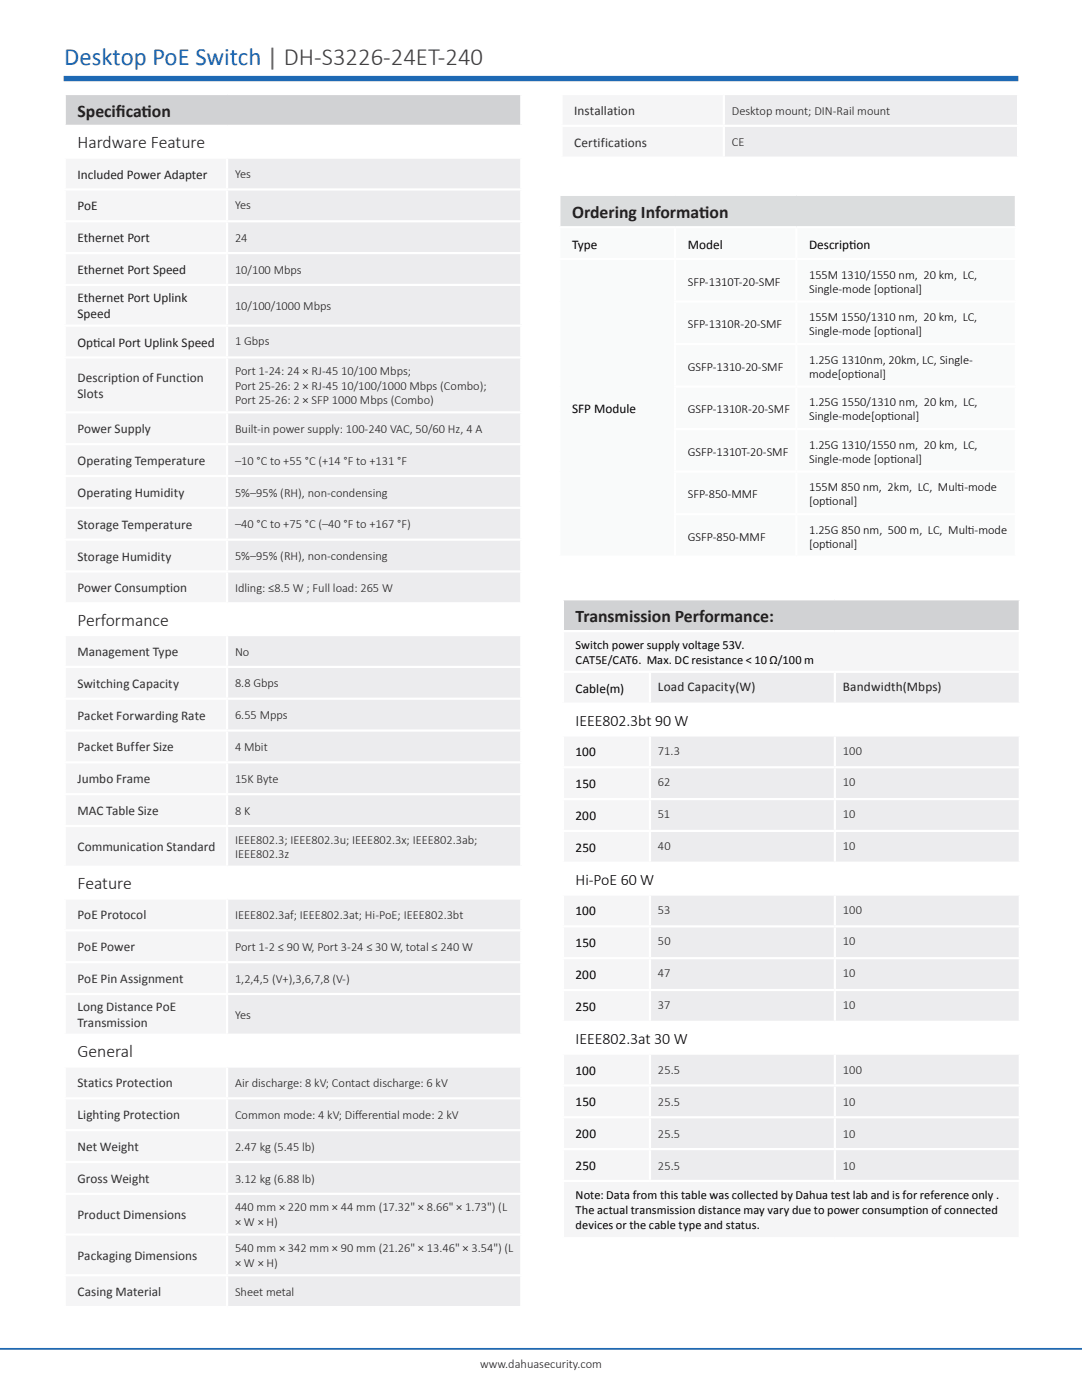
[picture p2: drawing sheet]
<svg xmlns="http://www.w3.org/2000/svg" width="216mm" height="279mm" viewBox="0 0 216 279" stroke-linecap="round" stroke-linejoin="round" font-family="sans-serif">
<defs><g id="words">
<text font-size="4.9" fill="#1e69b4" x="12.8" y="13">Desktop PoE Switch | DH-S3226-24ET-240</text>
<g font-size="3.5" fill="#231f20">
<text x="15.5" y="23.3">Specif</text>
<text x="23.1" y="23.3">icat</text>
<text x="28.3" y="23.3">ion</text>
<text x="15.5" y="29.6">Hardware Feature</text>
<text x="114.2" y="43.6">Ordering Informat</text>
<text x="139.5" y="43.6">ion</text>
<text x="15.5" y="124.9">Performance</text>
<text x="114.9" y="124.1">Transmission Performance:</text>
<text x="15.5" y="177.5">Feature</text>
<text x="15.5" y="211">General</text>
</g>
<g font-size="3.2">
<text x="114.9" y="144.8">IEEE802.3bt 90 W</text>
<text x="114.9" y="176.5">Hi-PoE 60 W</text>
<text x="114.9" y="208.3">IEEE802.3at 30 W</text>
</g>
<g font-size="2.6" fill="#312f30">
<text x="114.6" y="22.9">Installation</text>
<text x="114.6" y="29.3">Certifications</text>
<text x="15.5" y="76.2">Description of Function</text>
<text x="15.5" y="79.4">Slots</text>
<text x="15.5" y="86.5">Power Supply</text>
<text x="15.5" y="92.8">Operating Temperature</text>
<text x="15.5" y="99.2">Operating Humidity</text>
<text x="15.5" y="105.5">Storage Temperature</text>
<text x="15.5" y="111.9">Storage Humidity</text>
<text x="15.5" y="118.2">Power Consumption</text>
<text x="15.5" y="130.9">Management Type</text>
<text x="15.5" y="137.3">Switching Capacity</text>
<text x="15.5" y="143.6">Packet Forwarding Rate</text>
<text x="15.5" y="150">Packet Buffer Size</text>
<text x="15.5" y="156.3">Jumbo Frame</text>
<text x="15.5" y="162.7">MAC Table Size</text>
<text x="15.5" y="169.9">Communication Standard</text>
<text x="15.5" y="183.5">PoE Protocol</text>
<text x="15.5" y="189.8">PoE Power</text>
<text x="15.5" y="196.2">PoE Pin Assignment</text>
<text x="15.5" y="201.8">Long Distance PoE</text>
<text x="15.5" y="205">Transmission</text>
<text x="15.5" y="217">Statics Protection</text>
<text x="15.5" y="223.4">Lighting Protection</text>
<text x="15.5" y="229.7">Net Weight</text>
<text x="15.5" y="236.1">Gross Weight</text>
<text x="15.5" y="243.3">Product Dimensions</text>
<text x="15.5" y="251.4">Packaging Dimensions</text>
<text x="15.5" y="258.7">Casing Material</text>
</g>
<g font-size="2.6" fill="#231f20">
<text x="15.5" y="35.6">Included Power Adapter</text>
<text x="15.5" y="42">PoE</text>
<text x="15.5" y="48.3">Ethernet Port</text>
<text x="15.5" y="54.7">Ethernet Port Speed</text>
<text x="15.5" y="60.3">Ethernet Port Uplink</text>
<text x="15.5" y="63.5">Speed</text>
<text x="15.5" y="69.2">Opt</text>
<text x="18.6" y="69.2">ical Port Uplink Speed</text>
<text x="131.3" y="138">Load Capacity(W)</text>
<text x="168.2" y="138">Bandwidth(Mbps)</text>
</g>
<g font-size="2.6">
<text x="114.2" y="49.6">Type</text>
<text x="137.2" y="49.6">Model</text>
<text x="161.4" y="49.6">Descript</text>
<text x="169.4" y="49.6">ion</text>
<text x="114.2" y="82.5">SFP Module</text>
<text x="114.9" y="138.2">Cable(m)</text>
<text x="114.9" y="150.9">100</text>
<text x="114.9" y="157.3">150</text>
<text x="114.9" y="163.6">200</text>
<text x="114.9" y="170">250</text>
<text x="114.9" y="182.7">100</text>
<text x="114.9" y="189">150</text>
<text x="114.9" y="195.4">200</text>
<text x="114.9" y="201.7">250</text>
<text x="114.9" y="214.4">100</text>
<text x="114.9" y="220.8">150</text>
<text x="114.9" y="227.1">200</text>
<text x="114.9" y="233.5">250</text>
</g>
<g font-size="2.5" fill="#231f20">
<text x="146" y="22.9">Desktop mount; DIN-Rail mount</text>
<text x="146" y="29.2">CE</text>
<text x="46.9" y="35.6">Yes</text>
<text x="46.9" y="41.6">Yes</text>
<text x="46.9" y="48.3">24</text>
<text x="46.9" y="54.6">10/100 Mbps</text>
<text x="46.9" y="61.9">10/100/1000 Mbps</text>
<text x="46.9" y="68.8">1 Gbps</text>
<text x="46.9" y="74.8">Port 1-24: 24 × RJ-45 10/100 Mbps;</text>
<text x="46.9" y="77.7">Port 25-26: 2 × RJ-45 10/100/1000 Mbps (Combo);</text>
<text x="46.9" y="80.7">Port 25-26: 2 × SFP 1000 Mbps (Combo)</text>
<text x="46.9" y="86.4">Built-in power supply: 100-240 VAC, 50/60 Hz, 4 A</text>
<text x="46.9" y="92.7">–10 °C to +55 °C (+14 °F to +131 °F</text>
<text x="46.9" y="99.1">5%–95% (RH), non-condensing</text>
<text x="46.9" y="105.4">–40 °C to +75 °C (–40 °F to +167 °F)</text>
<text x="46.9" y="111.8">5%–95% (RH), non-condensing</text>
<text x="46.9" y="118.1">Idling: ≤8.5 W ; Full load: 265 W</text>
<text x="46.9" y="130.8">No</text>
<text x="46.9" y="137.2">8.8 Gbps</text>
<text x="46.9" y="143.5">6.55 Mpps</text>
<text x="46.9" y="149.9">4 Mbit</text>
<text x="131.3" y="150.6">71.3</text>
<text x="168.2" y="150.6">100</text>
<text x="46.9" y="156.2">15K Byte</text>
<text x="131.3" y="156.9">62</text>
<text x="168.2" y="156.9">10</text>
<text x="46.9" y="162.6">8 K</text>
<text x="131.3" y="163.3">51</text>
<text x="168.2" y="163.3">10</text>
<text x="46.9" y="168.4">IEEE802.3; IEEE802.3u; IEEE802.3x; IEEE802.3ab;</text>
<text x="46.9" y="171.3">IEEE802.3z</text>
<text x="131.3" y="169.6">40</text>
<text x="168.2" y="169.6">10</text>
<text x="46.9" y="183.4">IEEE802.3af; IEEE802.3at; Hi-PoE; IEEE802.3bt</text>
<text x="131.3" y="182.3">53</text>
<text x="168.2" y="182.3">100</text>
<text x="46.9" y="189.8">Port 1-2 ≤ 90 W, Port 3-24 ≤ 30 W, total ≤ 240 W</text>
<text x="131.3" y="188.7">50</text>
<text x="168.2" y="188.7">10</text>
<text x="46.9" y="196.1">1,2,4,5 (V+),3,6,7,8 (V-)</text>
<text x="131.3" y="195">47</text>
<text x="168.2" y="195">10</text>
<text x="46.9" y="203.4">Yes</text>
<text x="131.3" y="201.4">37</text>
<text x="168.2" y="201.4">10</text>
<text x="131.3" y="214.4">25.5</text>
<text x="168.2" y="214.4">100</text>
<text x="46.9" y="217">Air discharge: 8 kV; Contact discharge: 6 kV</text>
<text x="131.3" y="220.7">25.5</text>
<text x="168.2" y="220.7">10</text>
<text x="46.9" y="223.3">Common mode: 4 kV; Dif</text>
<text x="70.9" y="223.3">ferent</text>
<text x="76.7" y="223.3">ial mode: 2 kV</text>
<text x="131.3" y="227.1">25.5</text>
<text x="168.2" y="227.1">10</text>
<text x="46.9" y="229.7">2.47 kg (5.45 lb)</text>
<text x="131.3" y="233.4">25.5</text>
<text x="168.2" y="233.4">10</text>
<text x="46.9" y="236">3.12 kg (6.88 lb)</text>
<text x="46.9" y="241.8">440 mm × 220 mm × 44 mm (17.32&quot; × 8.66&quot; × 1.73&quot;) (L</text>
<text x="46.9" y="244.7">× W × H)</text>
<text x="46.9" y="249.9">540 mm × 342 mm × 90 mm (21.26&quot; × 13.46&quot; × 3.54&quot;) (L</text>
<text x="46.9" y="252.9">× W × H)</text>
<text x="46.9" y="258.6">Sheet metal</text>
<text x="95.8" y="272.9">www.dahuasecurity.com</text>
</g>
<g font-size="2.5">
<text x="137.2" y="57">SFP-1310T-20-SMF</text>
<text x="161.4" y="55.6">155M 1310/1550 nm, 20 km, LC,</text>
<text x="161.4" y="58.4">Single-mode [opt</text>
<text x="177.7" y="58.4">ional]</text>
<text x="137.2" y="65.5">SFP-1310R-20-SMF</text>
<text x="161.4" y="64.1">155M 1550/1310 nm, 20 km, LC,</text>
<text x="161.4" y="66.9">Single-mode [opt</text>
<text x="177.7" y="66.9">ional]</text>
<text x="137.2" y="74">GSFP-1310-20-SMF</text>
<text x="161.4" y="72.6">1.25G 1310nm, 20km, LC, Single-</text>
<text x="161.4" y="75.4">mode[opt</text>
<text x="170.5" y="75.4">ional]</text>
<text x="137.2" y="82.4">GSFP-1310R-20-SMF</text>
<text x="161.4" y="81">1.25G 1550/1310 nm, 20 km, LC,</text>
<text x="161.4" y="83.9">Single-mode[opt</text>
<text x="177.1" y="83.9">ional]</text>
<text x="161.4" y="89.5">1.25G 1310/1550 nm, 20 km, LC,</text>
<text x="137.2" y="90.9">GSFP-1310T-20-SMF</text>
<text x="161.4" y="92.3">Single-mode [opt</text>
<text x="177.7" y="92.3">ional]</text>
<text x="137.2" y="99.4">SFP-850-MMF</text>
<text x="161.4" y="98">155M 850 nm, 2km, LC, Mult</text>
<text x="161.4" y="100.8">[opt</text>
<text x="164.7" y="100.8">ional]</text>
<text x="191.1" y="98">i-mode</text>
<text x="137.2" y="107.9">GSFP-850-MMF</text>
<text x="161.4" y="106.5">1.25G 850 nm, 500 m, LC, Mult</text>
<text x="193.1" y="106.5">i-mode</text>
<text x="161.4" y="109.3">[opt</text>
<text x="164.7" y="109.3">ional]</text>
<text x="114.9" y="129.5">Switch power supply voltage 53V.</text>
<text x="114.9" y="132.4">CAT5E/CAT6. Max. DC resistance &lt; 10 Ω/100 m</text>
<text x="114.9" y="239.4">Note: Data from this table was collected by Dahua test lab and is for reference only .</text>
<text x="114.9" y="242.3">The actual transmission distance may vary due to power consumption of connected</text>
<text x="114.9" y="245.3">devices or the cable type and status.</text>
</g>
</g></defs>
<path d="M0 269.2h215.9" fill="none" stroke="#1e69b4" stroke-width=".35"/>
<path d="M12.7 15.7h190.5" fill="none" stroke="#1e69b4" stroke-width="1.1" stroke-linecap="butt"/>
<path d="M12.9 18.8h91.1v6.3h-91.1z" fill="#d1d2d4"/>
<path d="M12.9 25.1h91.1v6.4h-91.1zM12.9 120.4h91.1v6.3h-91.1zM12.9 173h91.1v6.3h-91.1zM12.9 206.5h91.1v6.4h-91.1z" fill="#fff"/>
<path d="M12.9 31.5h32.4v6.3h-32.4zM12.9 37.8h32.4v6.4h-32.4z" fill="#f5f5f6"/>
<path d="M45.3 31.5h58.7v6.3h-58.7zM45.3 37.8h58.7v6.4h-58.7z" fill="#ececee"/>
<path d="M12.9 44.2h32.4v6.3h-32.4z" fill="#f5f5f6"/>
<path d="M45.3 44.2h58.7v6.3h-58.7z" fill="#ececee"/>
<path d="M12.9 50.5h32.4v6.4h-32.4zM12.9 65h32.4v6.3h-32.4z" fill="#f5f5f6"/>
<path d="M45.3 50.5h58.7v6.4h-58.7zM45.3 65h58.7v6.3h-58.7z" fill="#ececee"/>
<path d="M12.9 56.9h32.4v8.1h-32.4z" fill="#f5f5f6"/>
<path d="M45.3 56.9h58.7v8.1h-58.7z" fill="#ececee"/>
<path d="M12.9 71.3h32.4v11h-32.4zM12.9 82.3h32.4v6.3h-32.4zM12.9 88.6h32.4v6.4h-32.4zM12.9 95h32.4v6.3h-32.4z" fill="#f5f5f6"/>
<path d="M45.3 71.3h58.7v11h-58.7zM45.3 82.3h58.7v6.3h-58.7zM45.3 88.6h58.7v6.4h-58.7zM45.3 95h58.7v6.3h-58.7z" fill="#ececee"/>
<path d="M12.9 101.3h32.4v6.4h-32.4zM12.9 107.7h32.4v6.3h-32.4zM12.9 114h32.4v6.4h-32.4z" fill="#f5f5f6"/>
<path d="M45.3 101.3h58.7v6.4h-58.7zM45.3 107.7h58.7v6.3h-58.7zM45.3 114h58.7v6.4h-58.7z" fill="#ececee"/>
<path d="M12.9 126.7h32.4v6.4h-32.4zM12.9 133.1h32.4v6.3h-32.4zM12.9 139.4h32.4v6.4h-32.4zM12.9 145.8h32.4v6.3h-32.4z" fill="#f5f5f6"/>
<path d="M45.3 126.7h58.7v6.4h-58.7zM45.3 133.1h58.7v6.3h-58.7zM45.3 139.4h58.7v6.4h-58.7zM45.3 145.8h58.7v6.3h-58.7z" fill="#ececee"/>
<path d="M12.9 152.1h32.4v6.4h-32.4zM12.9 158.5h32.4v6.3h-32.4z" fill="#f5f5f6"/>
<path d="M45.3 152.1h58.7v6.4h-58.7zM45.3 158.5h58.7v6.3h-58.7z" fill="#ececee"/>
<path d="M12.9 164.8h32.4v8.2h-32.4z" fill="#f5f5f6"/>
<path d="M45.3 164.8h58.7v8.2h-58.7z" fill="#ececee"/>
<path d="M12.9 179.3h32.4v6.4h-32.4z" fill="#f5f5f6"/>
<path d="M45.3 179.3h58.7v6.4h-58.7z" fill="#ececee"/>
<path d="M12.9 185.7h32.4v6.3h-32.4zM12.9 192h32.4v6.4h-32.4zM12.9 198.4h32.4v8.1h-32.4z" fill="#f5f5f6"/>
<path d="M45.3 185.7h58.7v6.3h-58.7zM45.3 192h58.7v6.4h-58.7zM45.3 198.4h58.7v8.1h-58.7z" fill="#ececee"/>
<path d="M12.9 212.9h32.4v6.3h-32.4zM12.9 219.2h32.4v6.4h-32.4zM12.9 225.6h32.4v6.3h-32.4zM12.9 231.9h32.4v6.4h-32.4zM12.9 254.5h32.4v6.4h-32.4z" fill="#f5f5f6"/>
<path d="M45.3 212.9h58.7v6.3h-58.7zM45.3 219.2h58.7v6.4h-58.7zM45.3 225.6h58.7v6.3h-58.7zM45.3 231.9h58.7v6.4h-58.7zM45.3 254.5h58.7v6.4h-58.7z" fill="#ececee"/>
<path d="M12.9 238.3h32.4v8.1h-32.4zM12.9 246.4h32.4v8.1h-32.4z" fill="#f5f5f6"/>
<path d="M45.3 238.3h58.7v8.1h-58.7zM45.3 246.4h58.7v8.1h-58.7z" fill="#ececee"/>
<g fill="none" stroke="#fff" stroke-width=".44">
<path d="M12.7 18.8h91.5M12.9 19v5.9M104 19v5.9M12.7 25.1h91.5M12.7 31.5h91.5M12.7 37.8h91.5M12.9 25.3v5.9M12.9 31.7v5.9M12.9 38v5.9M45.3 31.7v5.9M45.3 38v5.9M104 25.3v5.9"/>
<path d="M104 31.7v5.9M104 38v5.9M12.7 44.2h91.5M12.7 50.5h91.5M12.7 56.9h91.5M12.9 44.4v5.9M12.9 50.7v5.9M12.9 57.1v7.7M45.3 44.4v5.9M45.3 50.7v5.9M45.3 57.1v7.7M104 44.4v5.9"/>
<path d="M104 50.7v5.9M104 57.1v7.7M12.7 65h91.5M12.7 71.3h91.5M12.9 65.2v5.9M12.9 71.6v10.5M45.3 65.2v5.9M45.3 71.6v10.5M104 65.2v5.9M104 71.6v10.5M12.7 82.3h91.5M12.7 88.6h91.5"/>
<path d="M12.7 95h91.5M12.9 82.5v5.9M12.9 88.9v5.9M12.9 95.2v5.9M45.3 82.5v5.9M45.3 88.9v5.9M45.3 95.2v5.9M104 82.5v5.9M104 88.9v5.9M104 95.2v5.9M12.7 101.3h91.5M12.7 107.7h91.5"/>
<path d="M12.7 114h91.5M12.9 101.6v5.9M12.9 107.9v5.9M12.9 114.3v5.9M45.3 101.6v5.9M45.3 107.9v5.9M45.3 114.3v5.9M104 101.6v5.9M104 107.9v5.9M104 114.3v5.9M12.7 120.4h91.5M12.7 126.7h91.5"/>
<path d="M12.7 133.1h91.5M12.7 139.4h91.5M12.9 120.6v5.9M12.9 127v5.9M12.9 133.3v5.9M12.9 139.7v5.9M45.3 127v5.9M45.3 133.3v5.9M45.3 139.7v5.9M104 120.6v5.9M104 127v5.9M104 133.3v5.9"/>
<path d="M104 139.7v5.9M12.7 158.5h91.5M12.7 145.8h91.5M12.7 152.1h91.5M12.9 146v5.9M12.9 152.4v5.9M12.9 158.7v5.9M45.3 146v5.9M45.3 152.4v5.9M45.3 158.7v5.9M104 146v5.9M104 152.4v5.9"/>
<path d="M104 158.7v5.9M12.7 164.8h91.5M12.7 173h91.5M12.7 179.3h91.5M12.9 165.1v7.7M12.9 173.2v5.9M12.9 179.5v6M45.3 165.1v7.7M45.3 179.5v6M104 165.1v7.7M104 173.2v5.9M104 179.5v6"/>
<path d="M12.7 185.7h91.5M12.7 192h91.5M12.7 198.4h91.5M12.9 185.9v5.9M12.9 192.2v6M12.9 198.6v7.7M45.3 185.9v5.9M45.3 192.2v6M45.3 198.6v7.7M104 185.9v5.9M104 192.2v6M104 198.6v7.7"/>
<path d="M12.7 219.2h91.5M12.7 206.5h91.5M12.7 212.9h91.5M12.9 206.7v5.9M12.9 213.1v5.9M12.9 219.4v5.9M45.3 213.1v5.9M45.3 219.4v5.9M104 206.7v5.9M104 213.1v5.9M104 219.4v5.9M12.7 225.6h91.5"/>
<path d="M12.7 231.9h91.5M12.7 238.3h91.5M12.9 225.8v5.9M12.9 232.1v5.9M12.9 238.5v7.7M45.3 225.8v5.9M45.3 232.1v5.9M45.3 238.5v7.7M104 225.8v5.9M104 232.1v5.9M104 238.5v7.7M12.7 246.4h91.5"/>
<path d="M12.7 254.5h91.5M12.9 246.6v7.7M12.9 254.7v5.9M45.3 246.6v7.7M45.3 254.7v5.9M104 246.6v7.7M104 254.7v5.9M12.7 260.9h91.5"/>
</g>
<path d="M112.1 18.8h32.3v6.3h-32.3zM112.1 25.1h32.3v6.4h-32.3z" fill="#f5f5f6"/>
<path d="M144.4 18.8h58.7v6.3h-58.7zM144.4 25.1h58.7v6.4h-58.7z" fill="#ececee"/>
<path d="M111.8 18.8h91.6M112.1 19v5.9M144.4 19v5.9M203.1 19v5.9M111.8 25.1h91.6M111.8 31.5h91.6M112.1 25.3v5.9M144.4 25.3v5.9M203.1 25.3v5.9" fill="none" stroke="#fff" stroke-width=".44"/>
<path d="M111.6 38.9h91.1v6.4h-91.1z" fill="#dbddde"/>
<g fill="#f9fafa">
<path d="M111.6 45.3h23.1v6.4h-23.1zM134.7 45.3h24.2v6.4h-24.2zM158.9 45.3h43.8v6.4h-43.8zM111.6 51.7h23.1v59.4h-23.1zM134.7 102.6h24.2v8.5h-24.2zM158.9 102.6h43.8v8.5h-43.8z"/>
<path d="M134.7 51.7h24.2v8.5h-24.2zM158.9 51.7h43.8v8.5h-43.8zM134.7 60.2h24.2v8.5h-24.2zM158.9 60.2h43.8v8.5h-43.8zM134.7 68.7h24.2v8.5h-24.2zM158.9 68.7h43.8v8.5h-43.8zM134.7 77.2h24.2v8.4h-24.2zM158.9 77.2h43.8v8.4h-43.8zM134.7 85.6h24.2v8.5h-24.2zM158.9 85.6h43.8v8.5h-43.8zM134.7 94.1h24.2v8.5h-24.2zM158.9 94.1h43.8v8.5h-43.8z"/>
</g>
<g fill="none" stroke="#fff" stroke-width=".44">
<path d="M111.4 38.9h91.5M111.6 39.1v6M202.7 39.1v6M111.4 45.3h91.5M111.4 51.7h91.5M111.6 45.6v5.9M111.6 51.9v59M134.7 45.6v5.9M134.7 51.9v8.1M158.9 45.6v5.9M158.9 51.9v8.1M202.7 45.6v5.9"/>
<path d="M202.7 51.9v8.1M134.5 60.2h68.4M134.5 68.7h68.4M134.5 77.2h68.4M134.7 60.4v8M134.7 68.9v8M134.7 77.4v8M158.9 60.4v8M158.9 68.9v8M158.9 77.4v8M202.7 60.4v8M202.7 68.9v8"/>
<path d="M202.7 77.4v8M134.5 85.6h68.4M134.5 94.1h68.4M134.7 85.9v8M134.7 94.3v8.1M158.9 85.9v8M158.9 94.3v8.1M202.7 85.9v8M202.7 94.3v8.1M111.4 111.1h91.5M134.5 102.6h68.4M134.7 102.8v8.1"/>
<path d="M158.9 102.8v8.1M202.7 102.8v8.1"/>
</g>
<path d="M112.3 119.6h91.2v6.4h-91.2z" fill="#d1d2d4"/>
<g fill="#f5f5f6">
<path d="M112.3 126h91.2v8.1h-91.2z"/>
<path d="M112.3 134.1h17.4v6.3h-17.4z"/>
</g>
<path d="M129.7 134.1h36.9v6.3h-36.9zM166.6 134.1h36.9v6.3h-36.9z" fill="#ececee"/>
<path d="M112.3 140.4h91.2v6.4h-91.2zM112.3 172.2h91.2v6.3h-91.2zM112.3 203.9h54.3v6.4h-54.3zM166.6 203.9h36.9v6.4h-36.9z" fill="#fff"/>
<path d="M112.3 146.8h17.4v6.3h-17.4zM112.3 153.1h17.4v6.4h-17.4zM112.3 159.5h17.4v6.3h-17.4zM112.3 165.8h17.4v6.4h-17.4z" fill="#f5f5f6"/>
<path d="M129.7 146.8h36.9v6.3h-36.9zM166.6 146.8h36.9v6.3h-36.9zM129.7 153.1h36.9v6.4h-36.9zM166.6 153.1h36.9v6.4h-36.9zM129.7 159.5h36.9v6.3h-36.9zM166.6 159.5h36.9v6.3h-36.9zM129.7 165.8h36.9v6.4h-36.9zM166.6 165.8h36.9v6.4h-36.9zM129.7 178.5h36.9v6.4h-36.9zM166.6 178.5h36.9v6.4h-36.9zM129.7 184.9h36.9v6.3h-36.9zM166.6 184.9h36.9v6.3h-36.9zM129.7 191.2h36.9v6.4h-36.9zM166.6 191.2h36.9v6.4h-36.9zM129.7 197.6h36.9v6.3h-36.9zM166.6 197.6h36.9v6.3h-36.9z" fill="#ececee"/>
<g fill="#f5f5f6">
<path d="M112.3 178.5h17.4v6.4h-17.4zM112.3 184.9h17.4v6.3h-17.4zM112.3 191.2h17.4v6.4h-17.4zM112.3 197.6h17.4v6.3h-17.4z"/>
<path d="M112.3 210.3h17.4v6.3h-17.4zM112.3 216.6h17.4v6.4h-17.4zM112.3 223h17.4v6.3h-17.4zM112.3 229.3h17.4v6.4h-17.4zM112.3 235.7h91.2v11.4h-91.2z"/>
</g>
<path d="M129.7 210.3h36.9v6.3h-36.9zM166.6 210.3h36.9v6.3h-36.9zM129.7 216.6h36.9v6.4h-36.9zM166.6 216.6h36.9v6.4h-36.9zM129.7 223h36.9v6.3h-36.9zM166.6 223h36.9v6.3h-36.9zM129.7 229.3h36.9v6.4h-36.9zM166.6 229.3h36.9v6.4h-36.9z" fill="#ececee"/>
<g fill="none" stroke="#fff" stroke-width=".44">
<path d="M112.1 119.6h91.6M112.3 119.8v5.9M203.5 119.8v5.9M112.1 126h91.6M112.1 134.1h91.6M112.3 126.2v7.7M112.3 134.3v5.9M129.7 134.3v5.9M166.6 134.3v5.9M203.5 126.2v7.7M203.5 134.3v5.9M112.1 140.4h91.6"/>
<path d="M112.1 146.8h91.6M112.1 153.1h91.6M112.1 159.5h91.6M112.3 140.6v6M112.3 147v5.9M112.3 153.3v6M112.3 159.7v5.9M129.7 147v5.9M129.7 153.3v6M129.7 159.7v5.9M166.6 147v5.9M166.6 153.3v6"/>
<path d="M166.6 159.7v5.9M203.5 140.6v6M203.5 147v5.9M203.5 153.3v6M203.5 159.7v5.9M112.1 172.2h91.6M112.1 178.5h91.6M112.1 165.8h91.6M112.3 166v6M112.3 172.4v5.9M112.3 178.7v6M129.7 166v6"/>
<path d="M129.7 178.7v6M166.6 166v6M166.6 178.7v6M203.5 166v6M203.5 172.4v5.9M203.5 178.7v6M112.1 184.9h91.6M112.1 191.2h91.6M112.1 197.6h91.6M112.3 185.1v5.9M112.3 191.4v6M112.3 197.8v5.9"/>
<path d="M129.7 185.1v5.9M129.7 191.4v6M129.7 197.8v5.9M166.6 185.1v5.9M166.6 191.4v6M166.6 197.8v5.9M203.5 185.1v5.9M203.5 191.4v6M203.5 197.8v5.9M112.1 203.9h91.6M112.1 210.3h91.6M112.1 216.6h91.6"/>
<path d="M112.3 204.1v6M112.3 210.5v5.9M112.3 216.8v6M129.7 210.5v5.9M129.7 216.8v6M166.6 204.1v6M166.6 210.5v5.9M166.6 216.8v6M203.5 204.1v6M203.5 210.5v5.9M203.5 216.8v6M112.1 235.7h91.6"/>
<path d="M112.1 223h91.6M112.1 229.3h91.6M112.3 223.2v5.9M112.3 229.5v6M112.3 235.9v11M129.7 223.2v5.9M129.7 229.5v6M166.6 223.2v5.9M166.6 229.5v6M203.5 223.2v5.9M203.5 229.5v6M203.5 235.9v11"/>
<path d="M112.1 247.1h91.6"/>
</g>
<use href="#words"/>
</svg>
